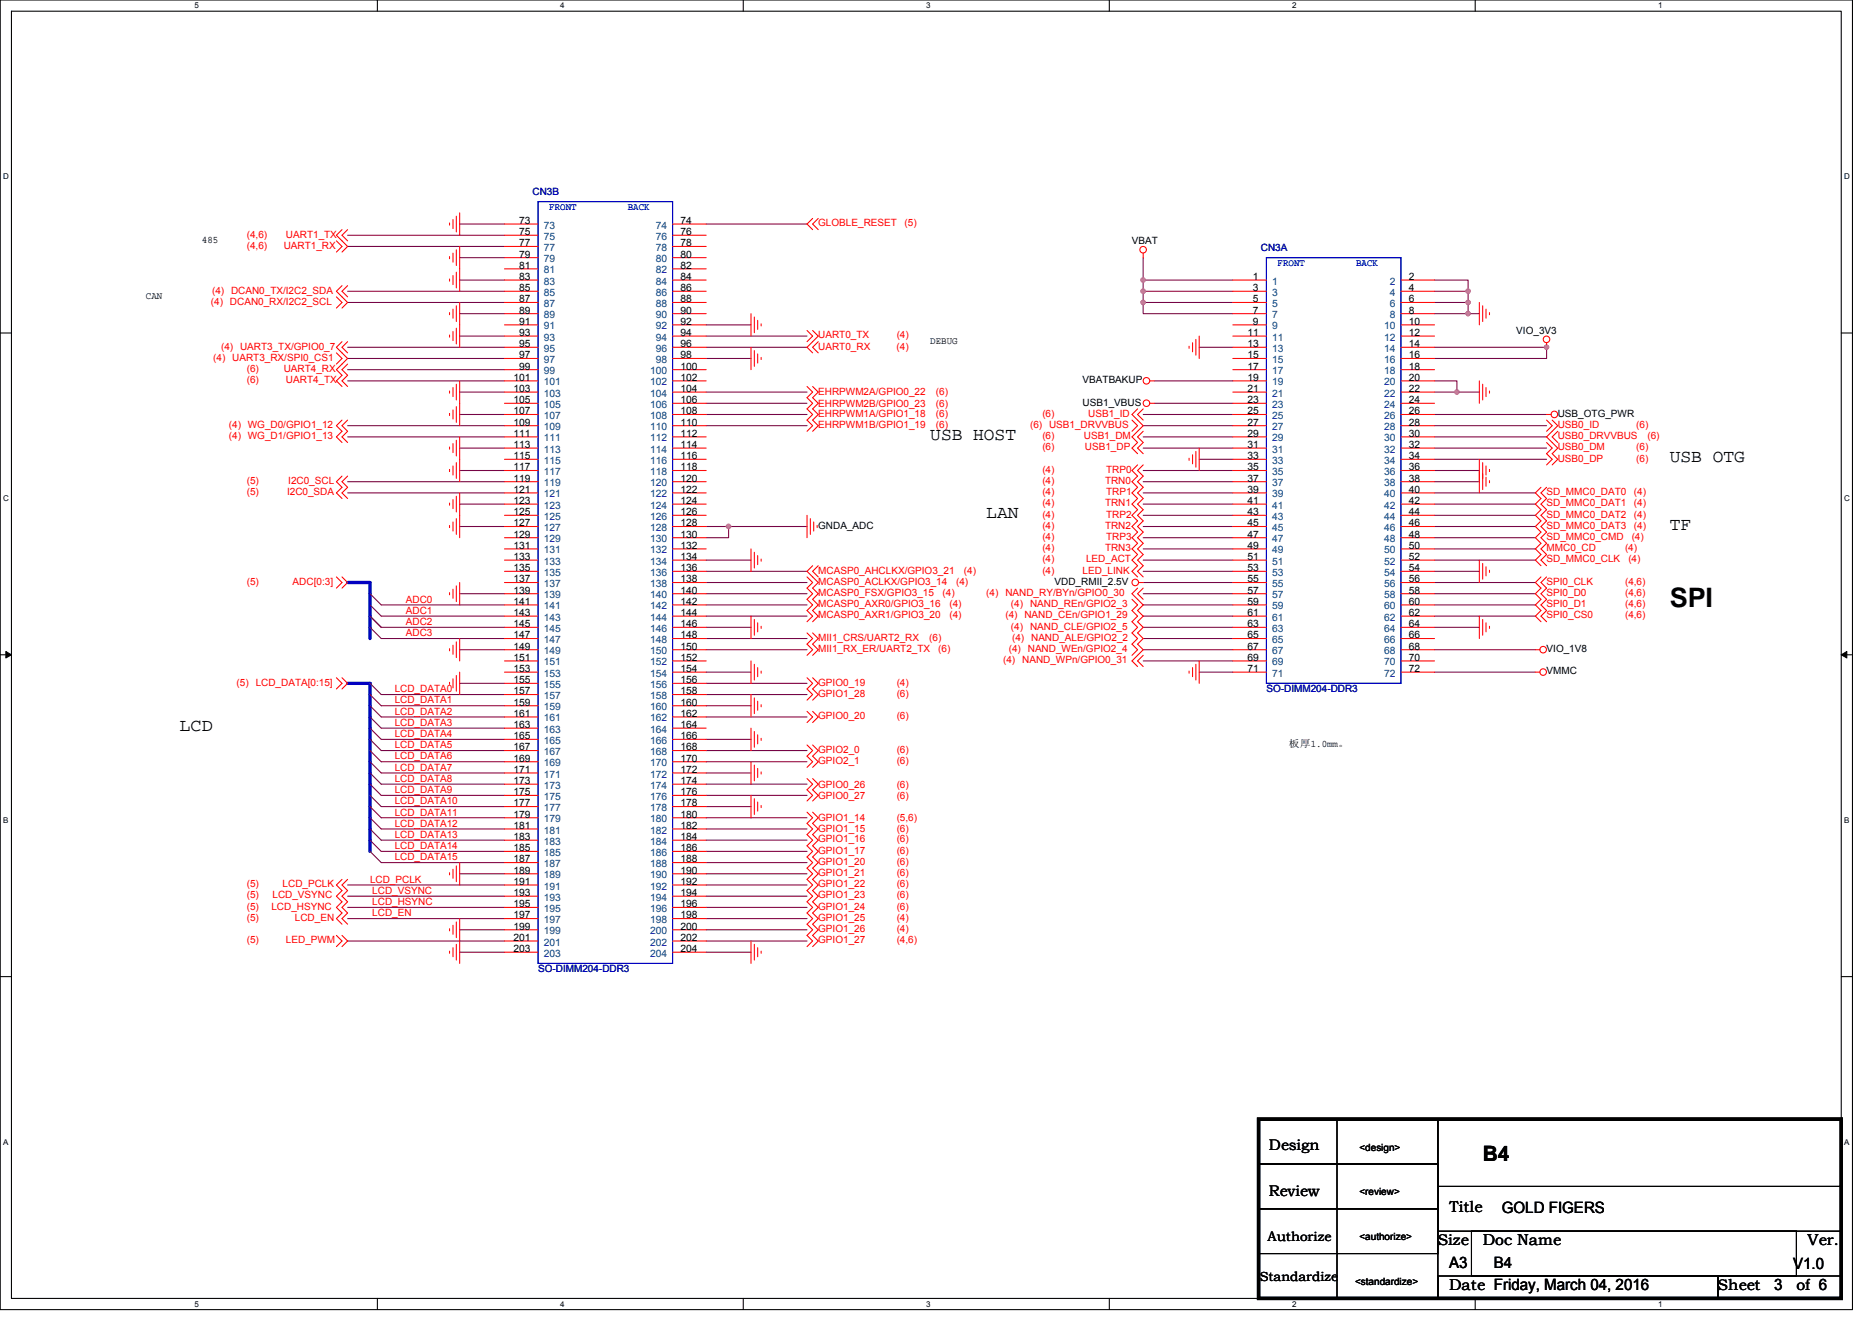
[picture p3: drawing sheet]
<svg xmlns="http://www.w3.org/2000/svg" width="297mm" height="210mm" viewBox="0 0 297 210" stroke-linecap="round" stroke-linejoin="round" font-family="sans-serif">
<defs><g id="words">
<text font-size="4.3" x="265" y="96.4">SPI</text>
<text font-size="3.4" x="235.3" y="184.3">B4</text>
<g font-size="2.8">
<text x="147.6" y="69.8">USB HOST</text>
<text x="265" y="73.4">USB OTG</text>
<text x="156.5" y="82.3">LAN</text>
<text x="265" y="84.1">TF</text>
<text x="28.5" y="116.1">LCD</text>
</g>
<g font-size="2.5">
<text x="228.2" y="197.7">Size</text>
<text x="229.9" y="192.3">Title</text>
<text x="235.3" y="197.7">Doc Name</text>
<text x="238.3" y="192.5">GOLD FIGERS</text>
<text x="286.8" y="197.7">Ver.</text>
<text x="229.9" y="201.2">A3</text>
<text x="237" y="201.2">B4</text>
<text x="284.5" y="201.4">V1.0</text>
<text x="229.9" y="204.8">Date Friday, March 04, 2016</text>
<text x="272.6" y="204.8">Sheet</text>
<text x="281.5" y="204.7">3</text>
<text x="285" y="204.8">of 6</text>
</g>
<g font-size="2.4">
<text x="201.3" y="182.5">Design</text>
<text x="201.3" y="189.8">Review</text>
</g>
<g font-size="2.1">
<text x="201.1" y="197">Authorize</text>
<text x="199.9" y="203.4">Standardize</text>
</g>
<g font-size="1.6">
<text x="82.4" y="35.5">73</text>
<text x="108" y="35.5">74</text>
<text x="32" y="38.6">485</text>
<text x="82.4" y="37.3">75</text>
<text x="82.4" y="39.1">77</text>
<text x="82.4" y="40.9">79</text>
<text x="108" y="37.3">76</text>
<text x="108" y="39.1">78</text>
<text x="108" y="40.9">80</text>
<text x="179.6" y="38.8">VBAT</text>
<text x="23.2" y="47.5">CAN</text>
<text x="82.4" y="42.7">81</text>
<text x="82.4" y="44.4">83</text>
<text x="82.4" y="46.2">85</text>
<text x="82.4" y="48">87</text>
<text x="108" y="42.7">82</text>
<text x="108" y="44.4">84</text>
<text x="108" y="46.2">86</text>
<text x="108" y="48">88</text>
<text x="198.8" y="44.4">1</text>
<text x="198.8" y="46.2">3</text>
<text x="198.8" y="48">5</text>
<text x="223.5" y="44.4">2</text>
<text x="223.5" y="46.2">4</text>
<text x="223.5" y="48">6</text>
<text x="82.4" y="49.8">89</text>
<text x="82.4" y="51.5">91</text>
<text x="82.4" y="53.3">93</text>
<text x="108" y="49.8">90</text>
<text x="108" y="51.5">92</text>
<text x="108" y="53.3">94</text>
<text x="197.9" y="53.3">11</text>
<text x="198.8" y="49.8">7</text>
<text x="198.8" y="51.5">9</text>
<text x="223.5" y="49.8">8</text>
<text x="223.5" y="51.5">10</text>
<text x="223.5" y="53.3">12</text>
<text x="240.6" y="53">VIO_3V3</text>
<text x="82.4" y="55.1">95</text>
<text x="82.4" y="56.9">97</text>
<text x="82.4" y="58.7">99</text>
<text x="108" y="55.1">96</text>
<text x="108" y="56.9">98</text>
<text x="108" y="58.7">100</text>
<text x="147.6" y="54.6">DEBUG</text>
<text x="197.9" y="55.1">13</text>
<text x="197.9" y="56.9">15</text>
<text x="197.9" y="58.7">17</text>
<text x="223.5" y="55.1">14</text>
<text x="223.5" y="56.9">16</text>
<text x="223.5" y="58.7">18</text>
<text x="81.5" y="60.4">101</text>
<text x="81.5" y="62.2">103</text>
<text x="81.5" y="64">105</text>
<text x="81.5" y="65.8">107</text>
<text x="108" y="60.4">102</text>
<text x="108" y="62.2">104</text>
<text x="108" y="64">106</text>
<text x="108" y="65.8">108</text>
<text x="171.8" y="64.4">USB1_VBUS</text>
<text x="171.8" y="60.8">VBATBAKUP</text>
<text x="197.9" y="60.4">19</text>
<text x="197.9" y="62.2">21</text>
<text x="197.9" y="64">23</text>
<text x="197.9" y="65.8">25</text>
<text x="223.5" y="60.4">20</text>
<text x="223.5" y="62.2">22</text>
<text x="223.5" y="64">24</text>
<text x="223.5" y="65.8">26</text>
<text x="81.5" y="67.5">109</text>
<text x="81.5" y="69.3">111</text>
<text x="81.5" y="71.1">113</text>
<text x="108" y="67.5">110</text>
<text x="108" y="69.3">112</text>
<text x="108" y="71.1">114</text>
<text x="197.9" y="67.5">27</text>
<text x="197.9" y="69.3">29</text>
<text x="197.9" y="71.1">31</text>
<text x="223.5" y="67.5">28</text>
<text x="223.5" y="69.3">30</text>
<text x="223.5" y="71.1">32</text>
<text x="247.2" y="66.1">USB_OTG_PWR</text>
<text x="81.5" y="72.9">115</text>
<text x="81.5" y="74.7">117</text>
<text x="81.5" y="76.4">119</text>
<text x="108" y="72.9">116</text>
<text x="108" y="74.7">118</text>
<text x="108" y="76.4">120</text>
<text x="197.9" y="72.9">33</text>
<text x="197.9" y="74.7">35</text>
<text x="197.9" y="76.4">37</text>
<text x="223.5" y="72.9">34</text>
<text x="223.5" y="74.7">36</text>
<text x="223.5" y="76.4">38</text>
<text x="81.5" y="78.2">121</text>
<text x="81.5" y="80">123</text>
<text x="81.5" y="81.8">125</text>
<text x="81.5" y="83.5">127</text>
<text x="108" y="78.2">122</text>
<text x="108" y="80">124</text>
<text x="108" y="81.8">126</text>
<text x="108" y="83.5">128</text>
<text x="129.8" y="83.9">GNDA_ADC</text>
<text x="197.9" y="78.2">39</text>
<text x="197.9" y="80">41</text>
<text x="197.9" y="81.8">43</text>
<text x="197.9" y="83.5">45</text>
<text x="223.5" y="78.2">40</text>
<text x="223.5" y="80">42</text>
<text x="223.5" y="81.8">44</text>
<text x="223.5" y="83.5">46</text>
<text x="81.5" y="85.3">129</text>
<text x="81.5" y="87.1">131</text>
<text x="81.5" y="88.9">133</text>
<text x="108" y="85.3">130</text>
<text x="108" y="87.1">132</text>
<text x="108" y="88.9">134</text>
<text x="197.9" y="85.3">47</text>
<text x="197.9" y="87.1">49</text>
<text x="197.9" y="88.9">51</text>
<text x="223.5" y="85.3">48</text>
<text x="223.5" y="87.1">50</text>
<text x="223.5" y="88.9">52</text>
<text x="81.5" y="90.7">135</text>
<text x="81.5" y="92.4">137</text>
<text x="81.5" y="94.2">139</text>
<text x="81.5" y="96">141</text>
<text x="108" y="90.7">136</text>
<text x="108" y="92.4">138</text>
<text x="108" y="94.2">140</text>
<text x="108" y="96">142</text>
<text x="167.3" y="92.8">VDD_RMII_2.5V</text>
<text x="197.9" y="90.7">53</text>
<text x="197.9" y="92.4">55</text>
<text x="197.9" y="94.2">57</text>
<text x="197.9" y="96">59</text>
<text x="223.5" y="90.7">54</text>
<text x="223.5" y="92.4">56</text>
<text x="223.5" y="94.2">58</text>
<text x="223.5" y="96">60</text>
<text x="81.5" y="97.8">143</text>
<text x="81.5" y="99.5">145</text>
<text x="81.5" y="101.3">147</text>
<text x="108" y="97.8">144</text>
<text x="108" y="99.5">146</text>
<text x="108" y="101.3">148</text>
<text x="197.9" y="97.8">61</text>
<text x="197.9" y="99.5">63</text>
<text x="197.9" y="101.3">65</text>
<text x="223.5" y="97.8">62</text>
<text x="223.5" y="99.5">64</text>
<text x="223.5" y="101.3">66</text>
<text x="81.5" y="103.1">149</text>
<text x="81.5" y="104.9">151</text>
<text x="81.5" y="106.7">153</text>
<text x="108" y="103.1">150</text>
<text x="108" y="104.9">152</text>
<text x="108" y="106.7">154</text>
<text x="197.9" y="103.1">67</text>
<text x="197.9" y="104.9">69</text>
<text x="197.9" y="106.7">71</text>
<text x="223.5" y="103.1">68</text>
<text x="223.5" y="104.9">70</text>
<text x="223.5" y="106.7">72</text>
<text x="245.4" y="103.5">VIO_1V8</text>
<text x="245.4" y="107">VMMC</text>
<text x="81.5" y="108.4">155</text>
<text x="81.5" y="110.2">157</text>
<text x="81.5" y="112">159</text>
<text x="81.5" y="113.8">161</text>
<text x="108" y="108.4">156</text>
<text x="108" y="110.2">158</text>
<text x="108" y="112">160</text>
<text x="108" y="113.8">162</text>
<text x="81.5" y="115.5">163</text>
<text x="81.5" y="117.3">165</text>
<text x="81.5" y="119.1">167</text>
<text x="108" y="115.5">164</text>
<text x="108" y="117.3">166</text>
<text x="108" y="119.1">168</text>
<text x="204.5" y="118.6">板厚1.0mm。</text>
<text x="81.5" y="120.9">169</text>
<text x="81.5" y="122.7">171</text>
<text x="81.5" y="124.4">173</text>
<text x="108" y="120.9">170</text>
<text x="108" y="122.7">172</text>
<text x="108" y="124.4">174</text>
<text x="81.5" y="126.2">175</text>
<text x="81.5" y="128">177</text>
<text x="81.5" y="129.8">179</text>
<text x="81.5" y="131.6">181</text>
<text x="108" y="126.2">176</text>
<text x="108" y="128">178</text>
<text x="108" y="129.8">180</text>
<text x="108" y="131.6">182</text>
<text x="81.5" y="133.3">183</text>
<text x="81.5" y="135.1">185</text>
<text x="81.5" y="136.9">187</text>
<text x="108" y="133.3">184</text>
<text x="108" y="135.1">186</text>
<text x="108" y="136.9">188</text>
<text x="81.5" y="138.7">189</text>
<text x="81.5" y="140.4">191</text>
<text x="81.5" y="142.2">193</text>
<text x="81.5" y="144">195</text>
<text x="108" y="138.7">190</text>
<text x="108" y="140.4">192</text>
<text x="108" y="142.2">194</text>
<text x="108" y="144">196</text>
<text x="81.5" y="145.8">197</text>
<text x="81.5" y="147.6">199</text>
<text x="81.5" y="149.3">201</text>
<text x="108" y="145.8">198</text>
<text x="108" y="147.6">200</text>
<text x="108" y="149.3">202</text>
<text x="81.5" y="151.1">203</text>
<text x="108" y="151.1">204</text>
<text x="215.7" y="182.6">&lt;design&gt;</text>
<text x="215.7" y="189.7">&lt;review&gt;</text>
<text x="215.7" y="196.8">&lt;authorize&gt;</text>
<text x="215" y="203.9">&lt;standardize&gt;</text>
</g>
<g font-size="1.6" fill="#000080">
<text x="84.5" y="30.9">CN3B</text>
<text x="200.1" y="39.8">CN3A</text>
<text x="201" y="109.9">SO-DIMM204-DDR3</text>
<text x="85.4" y="154.3">SO-DIMM204-DDR3</text>
</g>
<g font-size="1.6" fill="#00f">
<text x="87.2" y="33.3">FRONT</text>
<text x="99.6" y="33.3">BACK</text>
<text x="202.7" y="42.1">FRONT</text>
<text x="215.2" y="42.1">BACK</text>
</g>
<g font-size="1.6" fill="#f00">
<text x="129.8" y="35.9">GLOBLE_RESET</text>
<text x="143.5" y="35.9">(5)</text>
<text x="39.2" y="37.7">(4,6)</text>
<text x="39.2" y="39.5">(4,6)</text>
<text x="45" y="39.5">UART1_RX</text>
<text x="45.4" y="37.7">UART1_TX</text>
<text x="33.7" y="46.6">(4) DCAN0_TX/I2C2_SDA</text>
<text x="33.5" y="48.4">(4) DCAN0_RX/I2C2_SCL</text>
<text x="129.8" y="53.7">UART0_TX</text>
<text x="142.3" y="53.7">(4)</text>
<text x="33.8" y="57.3">(4) UART3_RX/SPI0_CS1</text>
<text x="35.1" y="55.5">(4) UART3_TX/GPIO0_7</text>
<text x="39.2" y="59">(6)</text>
<text x="45" y="59">UART4_RX</text>
<text x="129.8" y="55.5">UART0_RX</text>
<text x="142.3" y="55.5">(4)</text>
<text x="39.2" y="60.8">(6)</text>
<text x="45.4" y="60.8">UART4_TX</text>
<text x="129.8" y="62.8">EHRPWM2A/GPIO0_22</text>
<text x="129.8" y="64.5">EHRPWM2B/GPIO0_23</text>
<text x="148.5" y="62.8">(6)</text>
<text x="148.5" y="64.5">(6)</text>
<text x="36.3" y="67.9">(4) WG_D0/GPIO1_12</text>
<text x="36.3" y="69.7">(4) WG_D1/GPIO1_13</text>
<text x="129.8" y="67.9">EHRPWM1B/GPIO1_19</text>
<text x="129.8" y="66.1">EHRPWM1A/GPIO1_18</text>
<text x="148.5" y="67.9">(6)</text>
<text x="148.5" y="66.1">(6)</text>
<text x="163.4" y="67.9">(6) USB1_DRVVBUS</text>
<text x="165.4" y="69.7">(6)</text>
<text x="165.4" y="71.5">(6)</text>
<text x="165.4" y="66.1">(6)</text>
<text x="172" y="69.7">USB1_DM</text>
<text x="172.1" y="71.5">USB1_DP</text>
<text x="172.7" y="66.1">USB1_ID</text>
<text x="247.2" y="71.5">USB0_DM</text>
<text x="247.2" y="69.7">USB0_DRVVBUS</text>
<text x="247.2" y="67.9">USB0_ID</text>
<text x="259.6" y="71.5">(6)</text>
<text x="259.6" y="67.9">(6)</text>
<text x="261.4" y="69.7">(6)</text>
<text x="39.2" y="76.8">(5)</text>
<text x="45.7" y="76.8">I2C0_SCL</text>
<text x="165.4" y="75">(4)</text>
<text x="165.4" y="76.8">(4)</text>
<text x="175.3" y="76.8">TRN0</text>
<text x="175.5" y="75">TRP0</text>
<text x="247.2" y="73.3">USB0_DP</text>
<text x="259.6" y="73.3">(6)</text>
<text x="39.2" y="78.6">(5)</text>
<text x="45.5" y="78.6">I2C0_SDA</text>
<text x="165.4" y="78.6">(4)</text>
<text x="165.4" y="82.1">(4)</text>
<text x="165.4" y="80.4">(4)</text>
<text x="165.4" y="83.9">(4)</text>
<text x="175.3" y="80.4">TRN1</text>
<text x="175.3" y="83.9">TRN2</text>
<text x="175.5" y="78.6">TRP1</text>
<text x="175.5" y="82.1">TRP2</text>
<text x="245.4" y="78.6">SD_MMC0_DAT0</text>
<text x="245.4" y="80.4">SD_MMC0_DAT1</text>
<text x="245.4" y="82.1">SD_MMC0_DAT2</text>
<text x="245.4" y="83.9">SD_MMC0_DAT3</text>
<text x="259.3" y="78.6">(4)</text>
<text x="259.3" y="80.4">(4)</text>
<text x="259.3" y="82.1">(4)</text>
<text x="259.3" y="83.9">(4)</text>
<text x="165.4" y="89.3">(4)</text>
<text x="165.4" y="85.7">(4)</text>
<text x="165.4" y="87.5">(4)</text>
<text x="172.3" y="89.3">LED_ACT</text>
<text x="175.3" y="87.5">TRN3</text>
<text x="175.5" y="85.7">TRP3</text>
<text x="245.4" y="85.7">SD_MMC0_CMD</text>
<text x="245.4" y="87.5">MMC0_CD</text>
<text x="245.4" y="89.3">SD_MMC0_CLK</text>
<text x="257.8" y="87.5">(4)</text>
<text x="258.4" y="89.3">(4)</text>
<text x="258.9" y="85.7">(4)</text>
<text x="39.2" y="92.8">(5)</text>
<text x="46.4" y="92.8">ADC[0:3]</text>
<text x="64.4" y="95.7">ADC0</text>
<text x="129.8" y="92.8">MCASP0_ACLKX/GPIO3_14</text>
<text x="129.8" y="94.6">MCASP0_FSX/GPIO3_15</text>
<text x="129.8" y="91">MCASP0_AHCLKX/GPIO3_21</text>
<text x="149.6" y="94.6">(4)</text>
<text x="151.7" y="92.8">(4)</text>
<text x="152.9" y="91">(4)</text>
<text x="156.5" y="94.6">(4) NAND_RY/BYn/GPIO0_30</text>
<text x="165.4" y="91">(4)</text>
<text x="171.8" y="91">LED_LINK</text>
<text x="245.4" y="92.8">SPI0_CLK</text>
<text x="245.4" y="94.6">SPI0_D0</text>
<text x="257.8" y="92.8">(4,6)</text>
<text x="257.8" y="94.6">(4,6)</text>
<text x="64.4" y="97.4">ADC1</text>
<text x="64.4" y="99.2">ADC2</text>
<text x="64.4" y="101">ADC3</text>
<text x="129.8" y="101.7">MII1_CRS/UART2_RX</text>
<text x="129.8" y="98.1">MCASP0_AXR1/GPIO3_20</text>
<text x="129.8" y="96.4">MCASP0_AXR0/GPIO3_16</text>
<text x="147.4" y="101.7">(6)</text>
<text x="150.6" y="98.1">(4)</text>
<text x="150.6" y="96.4">(4)</text>
<text x="159.5" y="98.1">(4) NAND_CEn/GPIO1_29</text>
<text x="160.4" y="96.4">(4) NAND_REn/GPIO2_3</text>
<text x="160.4" y="99.9">(4) NAND_CLE/GPIO2_5</text>
<text x="160.6" y="101.7">(4) NAND_ALE/GPIO2_2</text>
<text x="245.4" y="96.4">SPI0_D1</text>
<text x="245.4" y="98.1">SPI0_CS0</text>
<text x="257.8" y="96.4">(4,6)</text>
<text x="257.8" y="98.1">(4,6)</text>
<text x="129.8" y="103.5">MII1_RX_ER/UART2_TX</text>
<text x="148.9" y="103.5">(6)</text>
<text x="159.2" y="105.3">(4) NAND_WPn/GPIO0_31</text>
<text x="160.1" y="103.5">(4) NAND_WEn/GPIO2_4</text>
<text x="37.5" y="108.8">(5) LCD_DATA[0:15]</text>
<text x="62.6" y="109.9">LCD_DATA0</text>
<text x="62.6" y="113.4">LCD_DATA2</text>
<text x="62.6" y="111.7">LCD_DATA1</text>
<text x="129.8" y="108.8">GPIO0_19</text>
<text x="129.8" y="110.6">GPIO1_28</text>
<text x="142.3" y="108.8">(4)</text>
<text x="142.3" y="110.6">(6)</text>
<text x="62.6" y="117">LCD_DATA4</text>
<text x="62.6" y="115.2">LCD_DATA3</text>
<text x="62.6" y="118.8">LCD_DATA5</text>
<text x="129.8" y="119.5">GPIO2_0</text>
<text x="129.8" y="114.2">GPIO0_20</text>
<text x="142.3" y="114.2">(6)</text>
<text x="142.3" y="119.5">(6)</text>
<text x="62.6" y="120.5">LCD_DATA6</text>
<text x="62.6" y="122.3">LCD_DATA7</text>
<text x="62.6" y="124.1">LCD_DATA8</text>
<text x="62.6" y="125.9">LCD_DATA9</text>
<text x="129.8" y="125">GPIO0_26</text>
<text x="129.8" y="121.3">GPIO2_1</text>
<text x="142.3" y="125">(6)</text>
<text x="142.3" y="121.3">(6)</text>
<text x="62.6" y="127.7">LCD_DATA10</text>
<text x="62.6" y="129.4">LCD_DATA11</text>
<text x="62.6" y="131.2">LCD_DATA12</text>
<text x="129.8" y="130.3">GPIO1_14</text>
<text x="129.8" y="126.8">GPIO0_27</text>
<text x="142.3" y="130.3">(5,6)</text>
<text x="142.3" y="126.8">(6)</text>
<text x="62.6" y="133">LCD_DATA13</text>
<text x="62.6" y="134.8">LCD_DATA14</text>
<text x="62.6" y="136.5">LCD_DATA15</text>
<text x="129.8" y="133.7">GPIO1_16</text>
<text x="129.8" y="135.5">GPIO1_17</text>
<text x="129.8" y="132.1">GPIO1_15</text>
<text x="129.8" y="137.3">GPIO1_20</text>
<text x="142.3" y="133.7">(6)</text>
<text x="142.3" y="135.5">(6)</text>
<text x="142.3" y="132.1">(6)</text>
<text x="142.3" y="137.3">(6)</text>
<text x="39.2" y="140.8">(5)</text>
<text x="39.2" y="142.6">(5)</text>
<text x="43.2" y="142.6">LCD_VSYNC</text>
<text x="44.8" y="140.8">LCD_PCLK</text>
<text x="58.7" y="140.1">LCD_PCLK</text>
<text x="59.1" y="141.9">LCD_VSYNC</text>
<text x="59.1" y="143.7">LCD_HSYNC</text>
<text x="129.8" y="139">GPIO1_21</text>
<text x="129.8" y="140.8">GPIO1_22</text>
<text x="129.8" y="142.6">GPIO1_23</text>
<text x="142.3" y="139">(6)</text>
<text x="142.3" y="140.8">(6)</text>
<text x="142.3" y="142.6">(6)</text>
<text x="39.2" y="144.4">(5)</text>
<text x="39.2" y="149.7">(5)</text>
<text x="39.2" y="146.2">(5)</text>
<text x="43.1" y="144.4">LCD_HSYNC</text>
<text x="45.4" y="149.7">LED_PWM</text>
<text x="46.8" y="146.2">LCD_EN</text>
<text x="59.1" y="145.4">LCD_EN</text>
<text x="129.8" y="144.4">GPIO1_24</text>
<text x="129.8" y="146.2">GPIO1_25</text>
<text x="129.8" y="147.9">GPIO1_26</text>
<text x="129.8" y="149.7">GPIO1_27</text>
<text x="142.3" y="144.4">(6)</text>
<text x="142.3" y="146.2">(4)</text>
<text x="142.3" y="147.9">(4)</text>
<text x="142.3" y="149.7">(4,6)</text>
</g>
<g font-size="1.6" fill="#004080">
<text x="86.3" y="36.3">73</text>
<text x="86.3" y="38.1">75</text>
<text x="86.3" y="39.8">77</text>
<text x="86.3" y="41.6">79</text>
<text x="104.1" y="36.3">74</text>
<text x="104.1" y="38.1">76</text>
<text x="104.1" y="39.8">78</text>
<text x="104.1" y="41.6">80</text>
<text x="86.3" y="43.4">81</text>
<text x="86.3" y="45.2">83</text>
<text x="86.3" y="46.9">85</text>
<text x="104.1" y="43.4">82</text>
<text x="104.1" y="45.2">84</text>
<text x="104.1" y="46.9">86</text>
<text x="201.8" y="45.2">1</text>
<text x="201.8" y="46.9">3</text>
<text x="220.5" y="45.2">2</text>
<text x="220.5" y="46.9">4</text>
<text x="86.3" y="48.7">87</text>
<text x="86.3" y="50.5">89</text>
<text x="86.3" y="52.3">91</text>
<text x="104.1" y="48.7">88</text>
<text x="104.1" y="50.5">90</text>
<text x="104.1" y="52.3">92</text>
<text x="201.8" y="48.7">5</text>
<text x="201.8" y="50.5">7</text>
<text x="201.8" y="52.3">9</text>
<text x="219.6" y="52.3">10</text>
<text x="220.5" y="48.7">6</text>
<text x="220.5" y="50.5">8</text>
<text x="86.3" y="54.1">93</text>
<text x="86.3" y="55.8">95</text>
<text x="86.3" y="57.6">97</text>
<text x="86.3" y="59.4">99</text>
<text x="103.2" y="59.4">100</text>
<text x="104.1" y="54.1">94</text>
<text x="104.1" y="55.8">96</text>
<text x="104.1" y="57.6">98</text>
<text x="201.8" y="54.1">11</text>
<text x="201.8" y="55.8">13</text>
<text x="201.8" y="57.6">15</text>
<text x="201.8" y="59.4">17</text>
<text x="219.6" y="54.1">12</text>
<text x="219.6" y="55.8">14</text>
<text x="219.6" y="57.6">16</text>
<text x="219.6" y="59.4">18</text>
<text x="86.3" y="61.2">101</text>
<text x="86.3" y="62.9">103</text>
<text x="86.3" y="64.7">105</text>
<text x="103.2" y="61.2">102</text>
<text x="103.2" y="62.9">104</text>
<text x="103.2" y="64.7">106</text>
<text x="201.8" y="61.2">19</text>
<text x="201.8" y="62.9">21</text>
<text x="201.8" y="64.7">23</text>
<text x="219.6" y="61.2">20</text>
<text x="219.6" y="62.9">22</text>
<text x="219.6" y="64.7">24</text>
<text x="86.3" y="66.5">107</text>
<text x="86.3" y="68.3">109</text>
<text x="86.3" y="70.1">111</text>
<text x="86.3" y="71.8">113</text>
<text x="103.2" y="66.5">108</text>
<text x="103.2" y="68.3">110</text>
<text x="103.2" y="70.1">112</text>
<text x="103.2" y="71.8">114</text>
<text x="201.8" y="66.5">25</text>
<text x="201.8" y="68.3">27</text>
<text x="201.8" y="70.1">29</text>
<text x="201.8" y="71.8">31</text>
<text x="219.6" y="66.5">26</text>
<text x="219.6" y="68.3">28</text>
<text x="219.6" y="70.1">30</text>
<text x="219.6" y="71.8">32</text>
<text x="86.3" y="73.6">115</text>
<text x="86.3" y="75.4">117</text>
<text x="86.3" y="77.2">119</text>
<text x="103.2" y="73.6">116</text>
<text x="103.2" y="75.4">118</text>
<text x="103.2" y="77.2">120</text>
<text x="201.8" y="73.6">33</text>
<text x="201.8" y="75.4">35</text>
<text x="201.8" y="77.2">37</text>
<text x="219.6" y="73.6">34</text>
<text x="219.6" y="75.4">36</text>
<text x="219.6" y="77.2">38</text>
<text x="86.3" y="79">121</text>
<text x="86.3" y="80.7">123</text>
<text x="86.3" y="82.5">125</text>
<text x="103.2" y="79">122</text>
<text x="103.2" y="80.7">124</text>
<text x="103.2" y="82.5">126</text>
<text x="201.8" y="79">39</text>
<text x="201.8" y="80.7">41</text>
<text x="201.8" y="82.5">43</text>
<text x="219.6" y="79">40</text>
<text x="219.6" y="80.7">42</text>
<text x="219.6" y="82.5">44</text>
<text x="86.3" y="84.3">127</text>
<text x="86.3" y="86.1">129</text>
<text x="86.3" y="87.8">131</text>
<text x="86.3" y="89.6">133</text>
<text x="103.2" y="84.3">128</text>
<text x="103.2" y="86.1">130</text>
<text x="103.2" y="87.8">132</text>
<text x="103.2" y="89.6">134</text>
<text x="201.8" y="84.3">45</text>
<text x="201.8" y="86.1">47</text>
<text x="201.8" y="87.8">49</text>
<text x="201.8" y="89.6">51</text>
<text x="219.6" y="84.3">46</text>
<text x="219.6" y="86.1">48</text>
<text x="219.6" y="87.8">50</text>
<text x="219.6" y="89.6">52</text>
<text x="86.3" y="91.4">135</text>
<text x="86.3" y="93.2">137</text>
<text x="86.3" y="95">139</text>
<text x="103.2" y="91.4">136</text>
<text x="103.2" y="93.2">138</text>
<text x="103.2" y="95">140</text>
<text x="201.8" y="91.4">53</text>
<text x="201.8" y="93.2">55</text>
<text x="201.8" y="95">57</text>
<text x="219.6" y="91.4">54</text>
<text x="219.6" y="93.2">56</text>
<text x="219.6" y="95">58</text>
<text x="86.3" y="96.7">141</text>
<text x="86.3" y="98.5">143</text>
<text x="86.3" y="100.3">145</text>
<text x="103.2" y="96.7">142</text>
<text x="103.2" y="98.5">144</text>
<text x="103.2" y="100.3">146</text>
<text x="201.8" y="96.7">59</text>
<text x="201.8" y="98.5">61</text>
<text x="201.8" y="100.3">63</text>
<text x="219.6" y="96.7">60</text>
<text x="219.6" y="98.5">62</text>
<text x="219.6" y="100.3">64</text>
<text x="86.3" y="102.1">147</text>
<text x="86.3" y="103.8">149</text>
<text x="86.3" y="105.6">151</text>
<text x="86.3" y="107.4">153</text>
<text x="103.2" y="102.1">148</text>
<text x="103.2" y="103.8">150</text>
<text x="103.2" y="105.6">152</text>
<text x="103.2" y="107.4">154</text>
<text x="201.8" y="102.1">65</text>
<text x="201.8" y="103.8">67</text>
<text x="201.8" y="105.6">69</text>
<text x="201.8" y="107.4">71</text>
<text x="219.6" y="102.1">66</text>
<text x="219.6" y="103.8">68</text>
<text x="219.6" y="105.6">70</text>
<text x="219.6" y="107.4">72</text>
<text x="86.3" y="109.2">155</text>
<text x="86.3" y="111">157</text>
<text x="86.3" y="112.7">159</text>
<text x="103.2" y="109.2">156</text>
<text x="103.2" y="111">158</text>
<text x="103.2" y="112.7">160</text>
<text x="86.3" y="114.5">161</text>
<text x="86.3" y="116.3">163</text>
<text x="86.3" y="118.1">165</text>
<text x="86.3" y="119.8">167</text>
<text x="103.2" y="114.5">162</text>
<text x="103.2" y="116.3">164</text>
<text x="103.2" y="118.1">166</text>
<text x="103.2" y="119.8">168</text>
<text x="86.3" y="121.6">169</text>
<text x="86.3" y="123.4">171</text>
<text x="86.3" y="125.2">173</text>
<text x="103.2" y="121.6">170</text>
<text x="103.2" y="123.4">172</text>
<text x="103.2" y="125.2">174</text>
<text x="86.3" y="127">175</text>
<text x="86.3" y="128.7">177</text>
<text x="86.3" y="130.5">179</text>
<text x="103.2" y="127">176</text>
<text x="103.2" y="128.7">178</text>
<text x="103.2" y="130.5">180</text>
<text x="86.3" y="132.3">181</text>
<text x="86.3" y="134.1">183</text>
<text x="86.3" y="135.8">185</text>
<text x="86.3" y="137.6">187</text>
<text x="103.2" y="132.3">182</text>
<text x="103.2" y="134.1">184</text>
<text x="103.2" y="135.8">186</text>
<text x="103.2" y="137.6">188</text>
<text x="86.3" y="139.4">189</text>
<text x="86.3" y="141.2">191</text>
<text x="86.3" y="143">193</text>
<text x="103.2" y="139.4">190</text>
<text x="103.2" y="141.2">192</text>
<text x="103.2" y="143">194</text>
<text x="86.3" y="144.7">195</text>
<text x="86.3" y="146.5">197</text>
<text x="86.3" y="148.3">199</text>
<text x="103.2" y="144.7">196</text>
<text x="103.2" y="146.5">198</text>
<text x="103.2" y="148.3">200</text>
<text x="86.3" y="150.1">201</text>
<text x="86.3" y="151.8">203</text>
<text x="103.2" y="150.1">202</text>
<text x="103.2" y="151.8">204</text>
</g>
<g font-size="1.3">
<text x="30.8" y="1.3">5</text>
<text x="88.9" y="1.3">4</text>
<text x="147" y="1.3">3</text>
<text x="205" y="1.3">2</text>
<text x="263.1" y="1.3">1</text>
<text x=".5" y="28.4">D</text>
<text x="292.6" y="28.4">D</text>
<text x=".5" y="79.5">C</text>
<text x="292.6" y="79.5">C</text>
<text x=".5" y="130.6">B</text>
<text x="292.6" y="130.6">B</text>
<text x=".5" y="181.7">A</text>
<text x="292.6" y="181.7">A</text>
<text x="30.8" y="207.4">5</text>
<text x="88.9" y="207.4">4</text>
<text x="147" y="207.4">3</text>
<text x="205" y="207.4">2</text>
<text x="263.1" y="207.4">1</text>
</g>
</g></defs>
<path d="M0 0h293.9v207.9h-293.9zM1.8 1.8h290.4v204.3h-290.4z" fill="none" stroke="#000" stroke-width=".17"/>
<g fill="#fff">
<path d="M30.8 .2h.7v1.4h-.7z"/>
<path d="M30.8 206.3h.7v1.4h-.7z"/>
</g>
<path d="M59.9 0v1.8M59.9 206.1v1.8" fill="none" stroke="#000" stroke-width=".17"/>
<g fill="#fff">
<path d="M88.9 .2h.7v1.4h-.7z"/>
<path d="M88.9 206.3h.7v1.4h-.7z"/>
</g>
<path d="M117.9 0v1.8M117.9 206.1v1.8" fill="none" stroke="#000" stroke-width=".17"/>
<g fill="#fff">
<path d="M147 .2h.7v1.4h-.7z"/>
<path d="M147 206.3h.7v1.4h-.7z"/>
</g>
<path d="M176 0v1.8M176 206.1v1.8" fill="none" stroke="#000" stroke-width=".17"/>
<g fill="#fff">
<path d="M205 .2h.7v1.4h-.7z"/>
<path d="M205 206.3h.7v1.4h-.7z"/>
</g>
<path d="M234.1 0v1.8M234.1 206.1v1.8" fill="none" stroke="#000" stroke-width=".17"/>
<g fill="#fff">
<path d="M263.1 .2h.7v1.4h-.7z"/>
<path d="M263.1 206.3h.7v1.4h-.7z"/>
<path d="M.5 27.3h.9v1.4h-.9z"/>
<path d="M292.6 27.3h.9v1.4h-.9z"/>
<path d="M.5 78.4h.9v1.4h-.9z"/>
<path d="M292.6 78.4h.9v1.4h-.9z"/>
</g>
<path d="M0 52.9h1.8M292.2 52.9h1.7" fill="none" stroke="#000" stroke-width=".17"/>
<g fill="#fff">
<path d="M.5 129.5h.8v1.4h-.8z"/>
<path d="M292.6 129.5h.9v1.4h-.9z"/>
</g>
<path d="M0 103.9h1.8M292.2 103.9h1.7" fill="none" stroke="#000" stroke-width=".17"/>
<path d="M.9 103.4l.9 .5-.9 .5zM292.2 103.9l.8-.5v1z" fill="#000" stroke="#000" stroke-width=".16"/>
<g fill="#fff">
<path d="M.5 180.5h.8v1.4h-.8z"/>
<path d="M292.6 180.5h.9v1.4h-.9z"/>
</g>
<path d="M0 155h1.8M292.2 155h1.7M199.7 177.6h28.5v7.1h-28.5zM212.2 177.6h16v28.5h-16zM199.7 184.7h28.5v7.2h-28.5zM199.7 191.9h28.5v7.1h-28.5zM228.2 188.3h64v7.1h-64zM228.2 184.7v8.9M233.5 195.4h51.5v7.1h-51.5zM228.2 202.5h44.4v3.6h-44.4zM272.6 202.5h19.6v3.6h-19.6z" fill="none" stroke="#000" stroke-width=".17"/>
<g fill="none" stroke="#800040" stroke-width=".17">
<path d="M55.2 37.3h24.8M55.2 39.1h24.8M72.9 35.6h7.1M112.1 35.6h16M55.2 46.2h24.8M55.2 48h24.8M55.2 55.1h24.8M55.2 56.9h24.8M55.2 58.7h24.8M72.9 40.9h7.1M72.9 44.4h7.1M72.9 49.8h7.1"/>
<path d="M72.9 53.3h7.1M112.1 51.6h7.1M112.1 56.9h7.1M112.1 53.3h16M112.1 55.1h16M181.4 46.2v1.8h14.2M181.4 48v1.8h14.2M181.4 44.5v1.7h14.2M181.4 40.9v3.6h14.2M190.3 55.1h5.3M227.6 48h5.4M227.6 49.8h5.4"/>
<path d="M227.6 44.5h5.4v1.7M227.6 46.2h5.4M227.6 55.1h17.8v1.8h-17.8M233 46.2v1.8M233 49.8h1.7M233 48v1.8M55.2 76.5h24.8M55.2 78.2h24.8M55.2 67.6h24.8M55.2 69.3h24.8M55.2 60.5h24.8M72.9 71.1h7.1"/>
<path d="M72.9 74.7h7.1M72.9 62.2h7.1M72.9 65.8h7.1M112.1 65.8h16M112.1 67.6h16M112.1 62.2h16M112.1 64h16M181.4 74.7h14.2M181.4 76.5h14.2M181.4 78.2h14.2M181.4 69.3h14.2M181.4 71.1h14.2"/>
<path d="M181.4 65.8h14.2M181.4 67.6h14.2M183.2 64h12.4M183.2 60.5h12.4M190.3 72.9h5.3M227.6 62.2h3.6M227.6 74.7h7.1M227.6 78.2h16M227.6 76.5h7.1M227.6 60.5h3.6v1.7h3.5M227.6 65.8h17.8M227.6 72.9h17.8"/>
<path d="M227.6 71.1h17.8M227.6 67.6h17.8M227.6 69.3h17.8M58.7 94.2l1.8 1.8h19.5M58.7 96l1.8 1.8h19.5M58.7 97.8l1.8 1.8h19.5M58.7 99.6l1.8 1.7h19.5M72.9 94.2h7.1M72.9 83.6h7.1M72.9 80h7.1M112.1 88.9h7.1M112.1 99.6h7.1"/>
<path d="M112.1 97.8h16M112.1 92.5h16M112.1 94.2h16M112.1 96h16M112.1 90.7h16M112.1 83.6h3.5v1.7h-3.5M115.6 83.6h12.5M181.4 97.8h14.2M181.4 99.6h14.2M181.4 94.2h14.2M181.4 96h14.2M181.4 90.7h14.2"/>
<path d="M181.4 88.9h14.2M181.4 80h14.2M181.4 81.8h14.2M181.4 83.6h14.2M181.4 85.3h14.2M181.4 87.1h14.2M181.4 92.5h14.2M227.6 92.5h16M227.6 94.2h16M227.6 96h16M227.6 97.8h16M227.6 80h16"/>
<path d="M227.6 81.8h16M227.6 83.6h16M227.6 85.3h16M227.6 87.1h16M227.6 88.9h16M227.6 90.7h7.1M227.6 99.6h7.1M58.7 115.6l1.8 1.7h19.5M58.7 108.5l1.8 1.7h19.5M58.7 112l1.8 1.8h19.5M58.7 113.8l1.8 1.8h19.5M58.7 117.3l1.8 1.8h19.5"/>
<path d="M58.7 119.1l1.8 1.8h19.5M58.7 110.2l1.8 1.8h19.5M72.9 108.5h7.1M72.9 103.1h7.1M112.1 108.5h16M112.1 110.2h16M112.1 112h7.1M112.1 117.3h7.1M112.1 106.7h7.1M112.1 101.3h16M112.1 103.1h16M112.1 119.1h16"/>
<path d="M112.1 113.8h16M181.4 101.3h14.2M181.4 103.1h14.2M181.4 104.9h14.2M190.3 106.7h5.3M227.6 106.7h16M227.6 103.1h16M58.7 120.9l1.8 1.8h19.5M58.7 122.7l1.8 1.8h19.5M58.7 124.5l1.8 1.7h19.5M58.7 126.2l1.8 1.8h19.5M58.7 128l1.8 1.8h19.5"/>
<path d="M58.7 129.8l1.8 1.8h19.5M58.7 131.6l1.8 1.7h19.5M58.7 133.4l1.8 1.7h19.5M58.7 135.1l1.8 1.8h19.5M72.9 138.7h7.1M112.1 128h7.1M112.1 122.7h7.1M112.1 129.8h16M112.1 131.6h16M112.1 133.3h16M112.1 135.1h16M112.1 124.5h16"/>
<path d="M112.1 126.2h16M112.1 120.9h16M112.1 136.9h16M112.1 138.7h16M55.2 140.5h24.8M55.2 142.2h24.8M55.2 144h24.8M55.2 145.8h24.8M55.2 149.4h24.8M72.9 151.1h7.1M72.9 147.6h7.1M112.1 151.1h7.1"/>
<path d="M112.1 140.5h16M112.1 142.2h16M112.1 144h16M112.1 145.8h16M112.1 147.6h16M112.1 149.4h16"/>
</g>
<g fill="#f0f" stroke="#f0f" stroke-width=".17">
<circle cx="232.9" cy="49.8" r=".35"/>
<circle cx="181.4" cy="48" r=".35"/>
<circle cx="232.9" cy="46.2" r=".35"/>
<circle cx="232.9" cy="48" r=".35"/>
<circle cx="231.2" cy="62.2" r=".35"/>
<circle cx="181.4" cy="46.2" r=".35"/>
<circle cx="181.4" cy="44.4" r=".35"/>
<circle cx="245.4" cy="55.1" r=".35"/>
<circle cx="115.6" cy="83.6" r=".35"/>
</g>
<path d="M55.2 92.5h3.5v8.8M55.2 108.5h3.5v26.6" fill="none" stroke="#00f" stroke-width=".53"/>
<g fill="none" stroke="#f00" stroke-width=".17">
<path d="M53.4 38.2l.9 .9-.9 .9M54.3 36.4l-.9 .9 1.8 1.8-.9 .9M55.2 36.4l-.9 .9 .9 .9M71.3 35.4v.3M71.9 34.8v1.5M72.4 39.6v2.5M72.4 34.3v2.5M72.9 39.1v7.1M72.9 33.8v3.5M80 35.6h5.4M80 37.3h5.4M80 39.1h5.4"/>
<path d="M106.7 35.6h5.4M106.7 37.3h5.4M106.7 39.1h5.4M128.9 34.7l-.8 .9 .8 .8M129.8 34.7l-.9 .9 .9 .8M53.4 47.1l.9 .9-.9 .9M53.4 56l.9 .9-.9 .9M54.3 45.3l-.9 .9 1.8 1.8-.9 .9M54.3 54.2l-.9 .9 1.8 1.8-1.8 1.8 .9 .9-.9 .9 .9 .8M55.2 45.3l-.9 .9 .9 .9M55.2 54.2l-.9 .9 .9 .9M55.2 57.8l-.9 .9 .9 .9-.9 .9 .9 .8"/>
<path d="M71.3 40.7v.4M71.3 44.3v.3M71.3 49.6v.4M71.3 53.2v.3M71.9 40.2v1.4M71.9 43.7v1.5M71.9 49.1v1.4M71.9 52.6v1.5M72.4 43.2v2.5M72.4 48.5v2.5M72.4 52.1v2.5M72.9 48v7.1"/>
<path d="M80 44.4h5.4M80 46.2h5.4M80 48h5.4M80 49.8h5.4M80 51.6h5.4M80 53.3h5.4M80 55.1h5.4M80 56.9h5.4M80 58.7h5.4M80 40.9h5.4M80 42.7h5.4M106.7 44.4h5.4"/>
<path d="M106.7 46.2h5.4M106.7 48h5.4M106.7 49.8h5.4M106.7 51.6h5.4M106.7 53.3h5.4M106.7 55.1h5.4M106.7 56.9h5.4M106.7 58.7h5.4M106.7 40.9h5.4M106.7 42.7h5.4M119.2 49.8v3.5M119.2 55.1v3.6"/>
<path d="M119.7 50.3v2.5M119.7 55.6v2.5M120.2 50.8v1.5M120.2 56.2v1.4M120.8 51.4v.3M120.8 56.7v.4M128.1 52.5l.8 .8-.8 .9M128.9 52.5l.9 .8-1.7 1.8 .8 .9M129.8 54.2l-.9 .9 .9 .9M181.4 40.2v.7M188.7 54.9v.4M189.2 54.4v1.4"/>
<path d="M189.8 53.9v2.5M190.3 53.3v3.6M195.6 44.4h5.4M195.6 46.2h5.4M195.6 48h5.4M195.6 49.8h5.4M195.6 51.6h5.4M195.6 53.3h5.4M195.6 55.1h5.4M195.6 56.9h5.4M195.6 58.7h5.4M222.3 44.4h5.3"/>
<path d="M222.3 46.2h5.3M222.3 48h5.3M222.3 49.8h5.3M222.3 51.6h5.3M222.3 53.3h5.3M222.3 55.1h5.3M222.3 56.9h5.3M222.3 58.7h5.3M234.7 48v3.6M235.3 48.5v2.5M235.8 49.1v1.4M236.3 49.6v.4"/>
<path d="M245.4 54.4v.7M54.3 75.6l-.9 .9 .9 .8-.9 .9 .9 .9M54.3 66.7l-.9 .9 .9 .9-.9 .8 .9 .9M55.2 75.6l-.9 .9 .9 .8-.9 .9 .9 .9M55.2 66.7l-.9 .9 .9 .9-.9 .8 .9 .9M71.3 71v.3M71.3 79.8v.4M71.3 62.1v.3M71.3 65.6v.4M71.3 74.5v.3M71.9 70.4v1.4M71.9 79.3v1.4"/>
<path d="M71.9 61.5v1.4M71.9 65.1v1.4M71.9 74v1.4M72.4 69.9v2.5M72.4 78.8v2.5M72.4 61v2.5M72.4 64.5v2.5M72.4 73.4v2.5M72.9 78.2v7.1M72.9 69.3v7.2M72.9 60.5v7.1M80 60.5h5.4"/>
<path d="M80 62.2h5.4M80 64h5.4M80 65.8h5.4M80 67.6h5.4M80 69.3h5.4M80 71.1h5.4M80 72.9h5.4M80 74.7h5.4M80 76.5h5.4M80 78.2h5.4M106.7 60.5h5.4M106.7 62.2h5.4"/>
<path d="M106.7 64h5.4M106.7 65.8h5.4M106.7 67.6h5.4M106.7 69.3h5.4M106.7 71.1h5.4M106.7 72.9h5.4M106.7 74.7h5.4M106.7 76.5h5.4M106.7 78.2h5.4M128.1 61.3l.8 .9-.8 .9 .8 .9-.8 .9 .8 .9-.8 .9 .8 .9-.8 .9M128.9 61.3l.9 .9-.9 .9 .9 .9-.9 .9 .9 .9-.9 .9 .9 .9-.9 .9M179.6 66.7l.9 .9-.9 .9"/>
<path d="M180.5 73.8l-.9 .9 .9 .9-.9 .9 .9 .8-.9 .9 .9 .9-.9 .9 .9 .9-.9 .9 .9 .9-.9 .9 .9 .9-.9 .8 .9 .9-.9 .9 .9 .9-.9 .9 .9 .9-.9 .9 .9 .9M180.5 64.9l-.9 .9 1.8 1.8-1.8 1.7 .9 .9-.9 .9 .9 .9M181.4 73.8l-.9 .9 .9 .9-.9 .9 .9 .8-.9 .9 .9 .9-.9 .9 .9 .9-.9 .9 .9 .9-.9 .9 .9 .9-.9 .8 .9 .9-.9 .9 .9 .9-.9 .9 .9 .9-.9 .9 .9 .9M181.4 68.5l-.9 .8 .9 .9-.9 .9 .9 .9M181.4 64.9l-.9 .9 .9 .9M182.5 60.5h.7M182.5 64h.7M188.7 72.7v.4M189.2 72.2v1.4M189.8 71.6v2.5M190.3 71.1v3.6M195.6 60.5h5.4"/>
<path d="M195.6 62.2h5.4M195.6 64h5.4M195.6 65.8h5.4M195.6 67.6h5.4M195.6 69.3h5.4M195.6 71.1h5.4M195.6 72.9h5.4M195.6 74.7h5.4M195.6 76.5h5.4M195.6 78.2h5.4M222.3 60.5h5.3M222.3 62.2h5.3"/>
<path d="M222.3 64h5.3M222.3 65.8h5.3M222.3 67.6h5.3M222.3 69.3h5.3M222.3 71.1h5.3M222.3 72.9h5.3M222.3 74.7h5.3M222.3 76.5h5.3M222.3 78.2h5.3M234.7 72.9v3.6M234.7 60.5v3.5M234.7 74.7v3.5"/>
<path d="M235.3 73.4v2.5M235.3 61v2.5M235.3 75.2v2.5M235.8 74v1.4M235.8 61.5v1.4M235.8 75.7v1.5M236.3 74.5v.3M236.3 62.1v.3M236.3 76.3v.3M244.5 77.3l-.9 .9 .9 .9-.9 .9 .9 .9-.9 .9 .9 .9-.9 .9 .9 .9-.9 .8 .9 .9-.9 .9 .9 .9-.9 .9 .9 .9M245.4 70.2l.9 .9-.9 .9 .9 .9-.9 .9M245.4 66.7l.9 .9-.9 .9"/>
<path d="M245.4 65.8h.7M245.4 77.3l-.9 .9 .9 .9-.9 .9 .9 .9-.9 .9 .9 .9-.9 .9 .9 .9-.9 .8 .9 .9-.9 .9 .9 .9-.9 .9 .9 .9M246.3 66.7l.9 .9-1.8 1.7 1.8 1.8-.9 .9 .9 .9-.9 .9M247.2 68.5l-.9 .8 .9 .9M53.4 91.6l.9 .9-.9 .8M54.3 91.6l.9 .9-.9 .8M71.3 83.4v.3M71.3 94.1v.3M71.9 82.8v1.5M71.9 93.5v1.5M72.4 82.3v2.5M72.4 93v2.5"/>
<path d="M72.9 92.5v3.5M80 80h5.4M80 81.8h5.4M80 83.6h5.4M80 85.3h5.4M80 87.1h5.4M80 88.9h5.4M80 90.7h5.4M80 92.5h5.4M80 94.2h5.4M80 96h5.4M80 97.8h5.4"/>
<path d="M80 99.6h5.4M106.7 80h5.4M106.7 81.8h5.4M106.7 83.6h5.4M106.7 85.3h5.4M106.7 87.1h5.4M106.7 88.9h5.4M106.7 90.7h5.4M106.7 92.5h5.4M106.7 94.2h5.4M106.7 96h5.4M106.7 97.8h5.4"/>
<path d="M106.7 99.6h5.4M119.2 97.8v3.5M119.2 87.1v3.6M119.7 98.3v2.5M119.7 87.7v2.4M120.2 98.8v1.5M120.2 88.2v1.4M120.8 99.4v.3M120.8 88.7v.4M128.1 81.8v3.5M128.1 91.6l.8 .9-.8 .8 .8 .9-.8 .9 .8 .9-.8 .9 .8 .9-.8 .9M128.6 82.3v2.5"/>
<path d="M128.9 89.8l-.8 .9 1.7 1.8-.9 .8 .9 .9-.9 .9 .9 .9-.9 .9 .9 .9-.9 .9M129.1 82.8v1.5M129.7 83.4v.3M129.8 89.8l-.9 .9 .9 .9M179.6 95.1l.9 .9-.9 .9 .9 .9-.9 .9 .9 .9-.9 .9 .9 .8-.9 .9 .9 .9-.9 .9M180.5 93.3l-.9 .9 1.8 1.8-.9 .9 .9 .9-.9 .9 .9 .9-.9 .9 .9 .8-.9 .9 .9 .9-1.8 1.8 .9 .9M180.7 92.5h.7M181.4 93.3l-.9 .9 .9 .9M195.6 80h5.4M195.6 81.8h5.4M195.6 83.6h5.4M195.6 85.3h5.4"/>
<path d="M195.6 87.1h5.4M195.6 88.9h5.4M195.6 90.7h5.4M195.6 92.5h5.4M195.6 94.2h5.4M195.6 96h5.4M195.6 97.8h5.4M195.6 99.6h5.4M222.3 80h5.3M222.3 81.8h5.3M222.3 83.6h5.3M222.3 85.3h5.3"/>
<path d="M222.3 87.1h5.3M222.3 88.9h5.3M222.3 90.7h5.3M222.3 92.5h5.3M222.3 94.2h5.3M222.3 96h5.3M222.3 97.8h5.3M222.3 99.6h5.3M234.7 97.8v3.5M234.7 88.9v3.6M235.3 98.3v2.5M235.3 89.4v2.5"/>
<path d="M235.8 98.8v1.5M235.8 90v1.4M236.3 99.4v.3M236.3 90.5v.3M244.5 91.6l-.9 .9 .9 .8-.9 .9 .9 .9-.9 .9 .9 .9-.9 .9 .9 .9M245.4 91.6l-.9 .9 .9 .8-.9 .9 .9 .9-.9 .9 .9 .9-.9 .9 .9 .9M53.4 107.6l.9 .9-.9 .8M54.3 107.6l.9 .9-.9 .8M71.3 103v.3M71.3 108.3v.3M71.9 102.4v1.4M71.9 107.7v1.5"/>
<path d="M72.4 101.9v2.5M72.4 107.2v2.5M72.9 101.3v3.6M72.9 106.7v3.5M80 101.3h5.4M80 103.1h5.4M80 104.9h5.4M80 106.7h5.4M80 108.5h5.4M80 110.2h5.4M80 112h5.4M80 113.8h5.4"/>
<path d="M80 115.6h5.4M80 117.3h5.4M80 119.1h5.4M106.7 101.3h5.4M106.7 103.1h5.4M106.7 104.9h5.4M106.7 106.7h5.4M106.7 108.5h5.4M106.7 110.2h5.4M106.7 112h5.4M106.7 113.8h5.4M106.7 115.6h5.4"/>
<path d="M106.7 117.3h5.4M106.7 119.1h5.4M119.2 110.2v3.6M119.2 115.6v3.5M119.2 104.9v3.6M119.7 110.8v2.5M119.7 116.1v2.5M119.7 105.4v2.5M120.2 111.3v1.4M120.2 116.6v1.5M120.2 106v1.4M120.8 111.8v.4"/>
<path d="M120.8 117.2v.3M120.8 106.5v.3M128.1 100.5l.8 .8-.8 .9 .8 .9-.8 .9M128.1 118.2l.8 .9-.8 .9 .8 .9-.8 .9M128.1 107.6l.8 .9-.8 .8 .8 .9-.8 .9M128.1 112.9l.8 .9-.8 .9M128.9 100.5l.9 .8-.9 .9 .9 .9-.9 .9M128.9 118.2l.9 .9-.9 .9 .9 .9-.9 .9M128.9 107.6l.9 .9-.9 .8 .9 .9-.9 .9M128.9 112.9l.9 .9-.9 .9M181.4 104l-.9 .9 .9 .9M188.7 106.5v.3"/>
<path d="M189.2 106v1.4M189.8 105.4v2.5M190.3 104.9v3.6M195.6 101.3h5.4M195.6 103.1h5.4M195.6 104.9h5.4M195.6 106.7h5.4M222.3 101.3h5.3M222.3 103.1h5.3M222.3 104.9h5.3M222.3 106.7h5.3M243.6 103.1h.7"/>
<path d="M243.6 106.7h.7M54.3 139.6l-.9 .9 .9 .9-.9 .8 .9 .9-.9 .9 .9 .9-.9 .9 .9 .9M55.2 139.6l-.9 .9 .9 .9-.9 .8 .9 .9-.9 .9 .9 .9-.9 .9 .9 .9M71.3 138.5v.4M71.9 138v1.4M72.4 137.4v2.5M72.9 136.9v3.6M80 120.9h5.4M80 122.7h5.4M80 124.5h5.4M80 126.2h5.4M80 128h5.4"/>
<path d="M80 129.8h5.4M80 131.6h5.4M80 133.3h5.4M80 135.1h5.4M80 136.9h5.4M80 138.7h5.4M106.7 120.9h5.4M106.7 122.7h5.4M106.7 124.5h5.4M106.7 126.2h5.4M106.7 128h5.4M106.7 129.8h5.4"/>
<path d="M106.7 131.6h5.4M106.7 133.3h5.4M106.7 135.1h5.4M106.7 136.9h5.4M106.7 138.7h5.4M119.2 126.2v3.6M119.2 120.9v3.6M119.7 126.8v2.5M119.7 121.4v2.5M120.2 127.3v1.4M120.2 122v1.4M120.8 127.8v.4"/>
<path d="M120.8 122.5v.4M128.1 128.9l.8 .9-.8 .9 .8 .9-.8 .9 .8 .8-.8 .9 .8 .9-.8 .9 .8 .9-.8 .9 .8 .9-.8 .9 .8 .9-.8 .9 .8 .8-.8 .9 .8 .9-.8 .9 .8 .9-.8 .9 .8 .9-.8 .9 .8 .9-.8 .8M128.1 123.6l.8 .9-.8 .8 .8 .9-.8 .9M128.9 128.9l.9 .9-.9 .9 .9 .9-.9 .9 .9 .8-.9 .9 .9 .9-.9 .9 .9 .9-.9 .9 .9 .9-.9 .9 .9 .9-.9 .9 .9 .8-.9 .9 .9 .9-.9 .9 .9 .9-.9 .9 .9 .9-.9 .9 .9 .9-.9 .8M128.9 123.6l.9 .9-.9 .8 .9 .9-.9 .9M53.4 148.5l.9 .9-.9 .8M54.3 148.5l.9 .9-.9 .8M71.3 147.4v.3M71.3 151v.3M71.9 146.9v1.4M71.9 150.4v1.4M72.4 146.3v2.5"/>
<path d="M72.4 149.9v2.5M72.9 145.8v7.1M80 140.5h5.4M80 142.2h5.4M80 144h5.4M80 145.8h5.4M80 147.6h5.4M80 149.4h5.4M80 151.1h5.4M106.7 140.5h5.4M106.7 142.2h5.4M106.7 144h5.4"/>
<path d="M106.7 145.8h5.4M106.7 147.6h5.4M106.7 149.4h5.4M106.7 151.1h5.4M119.2 149.4v3.5M119.7 149.9v2.5M120.2 150.4v1.4M120.8 151v.3"/>
<circle cx="181.4" cy="39.6" r=".52"/>
<circle cx="245.4" cy="53.9" r=".52"/>
<circle cx="181.9" cy="60.4" r=".52"/>
<circle cx="181.9" cy="64" r=".52"/>
<circle cx="246.6" cy="65.8" r=".52"/>
<circle cx="180.1" cy="92.4" r=".52"/>
<circle cx="244.9" cy="106.7" r=".52"/>
<circle cx="244.9" cy="103.1" r=".52"/>
</g>
<path d="M199.7 177.6h92.5v28.5h-92.5z" fill="none" stroke="#000" stroke-width=".53"/>
<path d="M85.4 32h21.3v120.9h-21.3zM201 40.9h21.3v67.6h-21.3z" fill="none" stroke="#00f" stroke-width=".17"/>
<use href="#words"/>
</svg>
